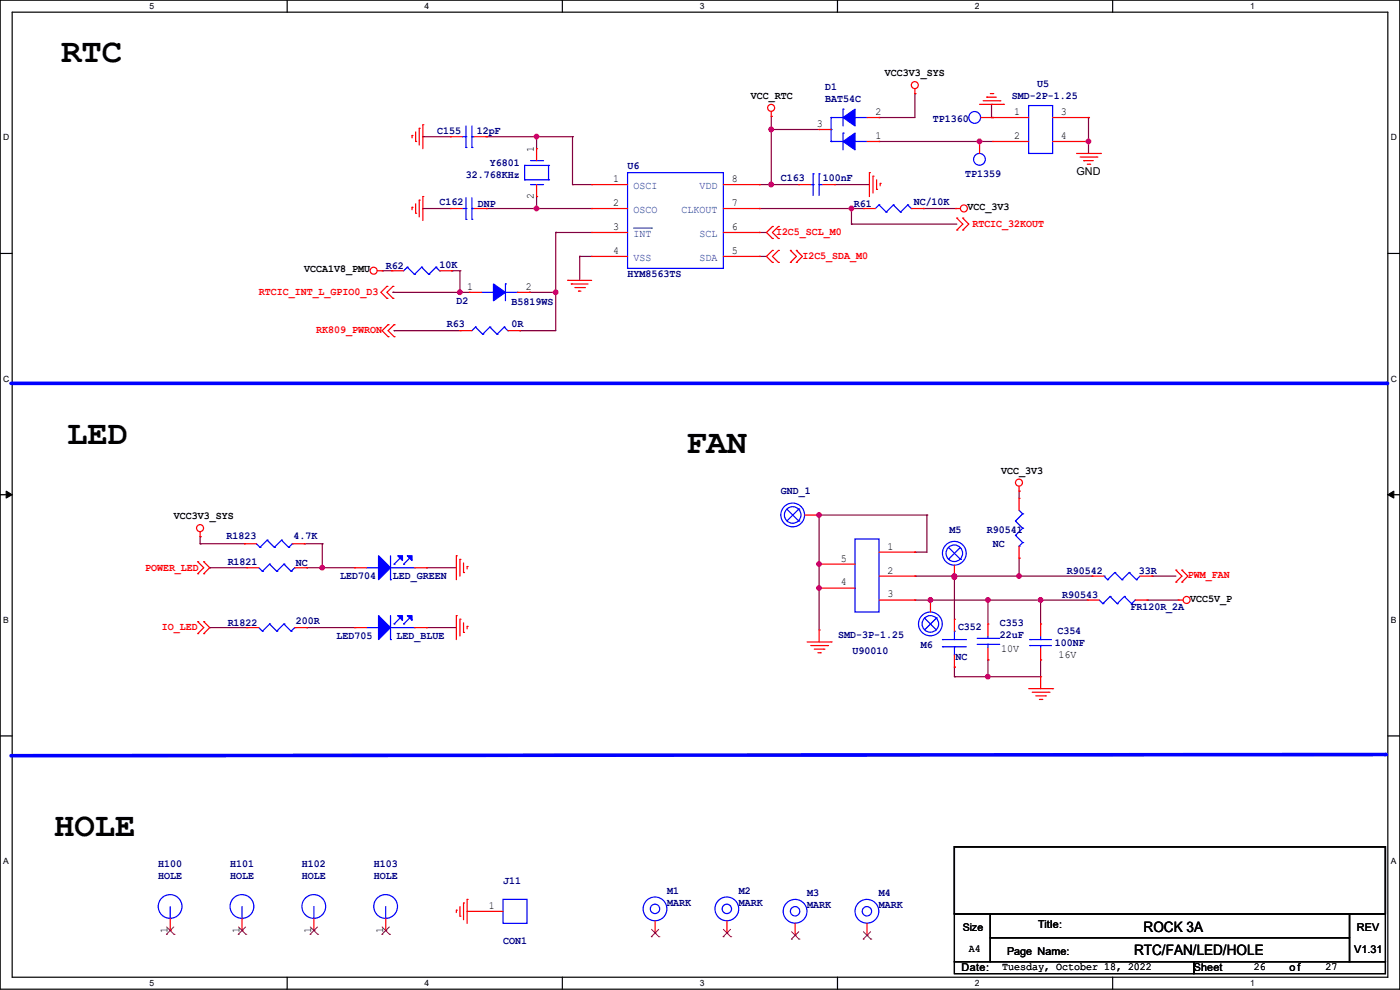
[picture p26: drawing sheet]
<svg xmlns="http://www.w3.org/2000/svg" width="297mm" height="210mm" viewBox="0 0 297 210" stroke-linecap="round" stroke-linejoin="round" font-family="sans-serif">
<defs><g id="words">
<g font-size="7.2">
<text x="13" y="13.2">RTC</text>
<text x="14.3" y="94.2">LED</text>
<text x="145.6" y="96">FAN</text>
<text x="11.5" y="177.3">HOLE</text>
</g>
<g font-size="3">
<text x="242.6" y="197.6">ROCK 3A</text>
<text x="240.6" y="202.7">RTC/FAN/LED/HOLE</text>
</g>
<g font-size="2.3">
<text x="187.7" y="16.1">VCC3V3_SYS</text>
<text x="159.3" y="21">VCC_RTC</text>
<text x="173.3" y="26.9">3</text>
<text x="185.7" y="29.5">1</text>
<text x="185.7" y="24.4">2</text>
<text x="215.2" y="24.4">1</text>
<text x="215.2" y="29.5">2</text>
<text x="225.1" y="24.4">3</text>
<text x="225.1" y="29.5">4</text>
<text x="113.3" y="32.3" transform="rotate(-90 113.3 32.3)">1</text>
<text x="130.1" y="38.6">1</text>
<text x="155.2" y="38.6">8</text>
<text x="228.4" y="37.2">GND</text>
<text x="113.3" y="42.2" transform="rotate(-90 113.3 42.2)">2</text>
<text x="130.1" y="43.7">2</text>
<text x="155.2" y="43.7">7</text>
<text x="205.3" y="44.6">VCC_3V3</text>
<text x="130.1" y="48.8">3</text>
<text x="130.1" y="53.8">4</text>
<text x="155.2" y="53.8">5</text>
<text x="155.2" y="48.8">6</text>
<text x="64.6" y="57.8">VCCA1V8_PMU</text>
<text x="99.1" y="61.5">1</text>
<text x="111.5" y="61.5">2</text>
<text x="212.4" y="100.5">VCC_3V3</text>
<text x="36.9" y="110.1">VCC3V3_SYS</text>
<text x="178.4" y="119.1">5</text>
<text x="188.3" y="116.6">1</text>
<text x="178.4" y="124.2">4</text>
<text x="188.3" y="121.7">2</text>
<text x="188.3" y="126.7">3</text>
<text x="252.5" y="127.6">VCC5V_P</text>
<text x="212.4" y="138.3">10V</text>
<text x="224.6" y="139.6">16V</text>
<text x="35.6" y="197.9" transform="rotate(-90 35.6 197.9)">1</text>
<text x="50.8" y="197.9" transform="rotate(-90 50.8 197.9)">1</text>
<text x="66" y="197.9" transform="rotate(-90 66 197.9)">1</text>
<text x="81.3" y="197.9" transform="rotate(-90 81.3 197.9)">1</text>
<text x="103.7" y="192.8">1</text>
<text x="220.3" y="196.9">Title:</text>
<text x="287.8" y="197.4">REV</text>
<text x="205.5" y="202.1">A4</text>
<text x="213.7" y="202.5">Page Name:</text>
<text x="287.3" y="202.3">V1.31</text>
<text x="204" y="206.1">Date:</text>
<text x="212.6" y="205.9">Tuesday, October 18, 2022</text>
<text x="253.3" y="206.1">Sheet</text>
<text x="266" y="205.9">26</text>
<text x="273.6" y="206.1">of</text>
<text x="281.2" y="205.9">27</text>
</g>
<g font-size="2.3" fill="#000080">
<text x="175" y="19.2">D1</text>
<text x="175" y="21.7">BAT54C</text>
<text x="214.7" y="21">SMD-2P-1.25</text>
<text x="220" y="18.4">U5</text>
<text x="92.8" y="28.3">C155</text>
<text x="101.1" y="28.3">12pF</text>
<text x="197.9" y="25.8">TP1360</text>
<text x="103.9" y="35.2">Y6801</text>
<text x="133.1" y="35.9">U6</text>
<text x="98.8" y="37.7">32.768KHz</text>
<text x="165.7" y="38.5">C163</text>
<text x="174.5" y="38.5">100nF</text>
<text x="204.8" y="37.5">TP1359</text>
<text x="93.3" y="43.6">C162</text>
<text x="101.4" y="43.8">DNP</text>
<text x="181.1" y="43.8">R61</text>
<text x="193.8" y="43.6">NC/10K</text>
<text x="81.8" y="57">R62</text>
<text x="93.3" y="56.8">10K</text>
<text x="133.1" y="58.8">HYM8563TS</text>
<text x="96.8" y="64.4">D2</text>
<text x="108.5" y="64.6">B5819WS</text>
<text x="94.8" y="69.5">R63</text>
<text x="108.5" y="69.5">0R</text>
<text x="165.7" y="104.8">GND_1</text>
<text x="201.5" y="113.2">M5</text>
<text x="209.3" y="113.2">R90541</text>
<text x="48" y="114.4">R1823</text>
<text x="48.3" y="119.8">R1821</text>
<text x="62.3" y="114.4">4.7K</text>
<text x="210.6" y="115.9">NC</text>
<text x="62.8" y="120">NC</text>
<text x="72.2" y="122.8">LED704</text>
<text x="83.4" y="122.8">LED_GREEN</text>
<text x="226.4" y="121.8">R90542</text>
<text x="241.6" y="121.8">33R</text>
<text x="225.3" y="126.9">R90543</text>
<text x="239.8" y="129.4">FR120R_2A</text>
<text x="48.3" y="132.7">R1822</text>
<text x="62.8" y="132.5">200R</text>
<text x="71.4" y="135.5">LED705</text>
<text x="84.1" y="135.5">LED_BLUE</text>
<text x="177.8" y="135.3">SMD-3P-1.25</text>
<text x="195.4" y="137.5">M6</text>
<text x="203.2" y="133.7">C352</text>
<text x="212.1" y="132.7">C353</text>
<text x="212.1" y="135.3">22uF</text>
<text x="223.8" y="137">100NF</text>
<text x="224.3" y="134.5">C354</text>
<text x="180.9" y="138.8">U90010</text>
<text x="202.7" y="140.1">NC</text>
<text x="33.6" y="184">H100</text>
<text x="48.8" y="184">H101</text>
<text x="64.1" y="184">H102</text>
<text x="79.3" y="184">H103</text>
<text x="33.6" y="186.6">HOLE</text>
<text x="48.8" y="186.6">HOLE</text>
<text x="64.1" y="186.6">HOLE</text>
<text x="79.3" y="186.6">HOLE</text>
<text x="106.7" y="187.6">J11</text>
<text x="141.5" y="189.6">M1</text>
<text x="156.8" y="189.6">M2</text>
<text x="171.2" y="190.1">M3</text>
<text x="186.5" y="190.1">M4</text>
<text x="141.5" y="192.2">MARK</text>
<text x="156.8" y="192.2">MARK</text>
<text x="171.2" y="192.7">MARK</text>
<text x="186.5" y="192.7">MARK</text>
<text x="106.7" y="200.3">CON1</text>
</g>
<g font-size="2.3" fill="#004080">
<text x="134.4" y="40.1">OSCI</text>
<text x="148.4" y="40.1">VDD</text>
<text x="134.4" y="45.2">OSCO</text>
<text x="144.6" y="45.2">CLKOUT</text>
<text x="134.4" y="50.2">INT</text>
<text x="148.4" y="50.2">SCL</text>
<text x="134.4" y="55.3">VSS</text>
<text x="148.4" y="55.3">SDA</text>
</g>
<g font-size="2.3" fill="#f00">
<text x="164.6" y="49.9">I2C5_SCL_M0</text>
<text x="206.3" y="48.1">RTCIC_32KOUT</text>
<text x="170.2" y="55">I2C5_SDA_M0</text>
<text x="54.9" y="62.6">RTCIC_INT_L_GPIO0_D3</text>
<text x="67.1" y="70.7">RK809_PWRON</text>
<text x="30.8" y="121">POWER_LED</text>
<text x="252" y="122.6">PWM_FAN</text>
<text x="34.3" y="133.7">IO_LED</text>
</g>
<text font-size="2.2" x="204.3" y="197.4">Size</text>
<g font-size="1.8">
<text x="31.7" y="1.9">5</text>
<text x="90.1" y="1.9">4</text>
<text x="148.5" y="1.9">3</text>
<text x="206.8" y="1.9">2</text>
<text x="265.2" y="1.9">1</text>
<text x=".7" y="29.8">D</text>
<text x="295.1" y="29.8">D</text>
<text x=".7" y="80.9">C</text>
<text x="295.1" y="80.9">C</text>
<text x=".7" y="132.1">B</text>
<text x="295.1" y="132.1">B</text>
<text x=".7" y="183.3">A</text>
<text x="295.1" y="183.3">A</text>
<text x="31.7" y="209.2">5</text>
<text x="90.1" y="209.2">4</text>
<text x="148.5" y="209.2">3</text>
<text x="206.8" y="209.2">2</text>
<text x="265.2" y="209.2">1</text>
</g>
</g></defs>
<path d="M0 0h297v209.8h-297zM2.6 2.6h291.8v204.7h-291.8z" fill="none" stroke="#000" stroke-width=".25"/>
<g fill="#fff">
<path d="M31.7 .3h1v2h-1z"/>
<path d="M31.7 207.6h1v1.9h-1z"/>
</g>
<path d="M60.9 0v2.6M60.9 207.3v2.5" fill="none" stroke="#000" stroke-width=".25"/>
<g fill="#fff">
<path d="M90.1 .3h1v2h-1z"/>
<path d="M90.1 207.6h1v1.9h-1z"/>
</g>
<path d="M119.3 0v2.6M119.3 207.3v2.5" fill="none" stroke="#000" stroke-width=".25"/>
<g fill="#fff">
<path d="M148.5 .3h.9v2h-.9z"/>
<path d="M148.5 207.6h.9v1.9h-.9z"/>
</g>
<path d="M177.7 0v2.6M177.7 207.3v2.5" fill="none" stroke="#000" stroke-width=".25"/>
<g fill="#fff">
<path d="M206.8 .3h1v2h-1z"/>
<path d="M206.8 207.6h1v1.9h-1z"/>
</g>
<path d="M236.1 0v2.6M236.1 207.3v2.5" fill="none" stroke="#000" stroke-width=".25"/>
<g fill="#fff">
<path d="M265.2 .3h1v2h-1z"/>
<path d="M265.2 207.6h1v1.9h-1z"/>
<path d="M.7 28.2h1.2v1.9h-1.2z"/>
<path d="M295.1 28.2h1.2v1.9h-1.2z"/>
<path d="M.7 79.3h1.2v2h-1.2z"/>
<path d="M295.1 79.3h1.2v2h-1.2z"/>
</g>
<path d="M0 53.8h2.6M294.4 53.8h2.6" fill="none" stroke="#000" stroke-width=".25"/>
<g fill="#fff">
<path d="M.7 130.5h1.2v2h-1.2z"/>
<path d="M295.1 130.5h1.1v2h-1.1z"/>
</g>
<path d="M0 104.9h2.6M294.4 104.9h2.6" fill="none" stroke="#000" stroke-width=".25"/>
<path d="M1.3 104.2l1.3 .7-1.3 .8zM294.4 104.9l1.3-.7v1.5z" fill="#000" stroke="#000" stroke-width=".21"/>
<g fill="#fff">
<path d="M.7 181.7h1.2v2h-1.2z"/>
<path d="M295.1 181.7h1.1v2h-1.1z"/>
</g>
<path d="M0 156.1h2.6M294.4 156.1h2.6" fill="none" stroke="#000" stroke-width=".25"/>
<path d="M2.3 81.3h291.9" fill="none" stroke="#00f" stroke-width=".76"/>
<circle cx="294.2" cy="81.3" r=".38" fill="#00f"/>
<path d="M293.9 160.1l-291.6 .2" fill="none" stroke="#00f" stroke-width=".76"/>
<circle cx="293.9" cy="160.1" r=".38" fill="#00f"/>
<g fill="none" stroke="#800040" stroke-width=".25">
<path d="M194.1 19.9h.1M194.1 19.9v5h-7.6M89.7 29h.1M89.7 29h5.8M103.2 29h.1M103.2 29h18.3M113.8 29h.1M113.8 29v2.5M121.5 39.2h.1M121.5 29h.1M121.5 39.2h4M121.5 29v10.2"/>
<path d="M161.1 39.2h.1M161.1 39.2h8.4M163.6 27.5h.1M163.6 24.7h.1M163.6 39.2h.1M163.6 27.5h10.2M163.6 24.7v14.5M177.1 39.2h.1M177.1 39.2h7.3M186.5 30h.1M186.5 24.9h.1M186.5 30h24.1"/>
<path d="M207.8 30h.1M210.4 24.9h.1M210.4 22.1h.1M210.4 24.9h.2M210.4 22.1v2.8M230.9 30h.1M230.9 24.9h.1M230.9 24.9v7.7M81.1 57.4h.1M81.1 57.4h2M89.7 44.2h.1M89.7 44.2h5.8"/>
<path d="M95.8 57.4h.1M95.8 57.4h1.8M97.6 57.4h.1M97.6 57.4v4.6M103.2 44.2h.1M103.2 44.2h22.3M113.8 41.7h.1M113.8 44.2h.1M113.8 41.7v2.5M117.9 49.3h.1M117.9 49.3h7.6M117.9 49.3v20.8h-7.6"/>
<path d="M123 54.4h.1M123 54.4h2.5M123 54.4v5.1M161.1 49.3h.1M161.1 54.4h.1M161.1 44.2h.1M161.1 44.2h22.1M161.1 49.3h1.5M161.1 54.4h1.5M180.6 44.2h.1M180.6 47.5h.1M180.6 44.2v3.3"/>
<path d="M180.6 47.5h22.4M195.9 44.2h.1M195.9 44.2h6.8M83.4 62h.1M83.4 62h16.2M83.6 70.1h.1M83.6 70.1h14M97.6 62h.1M110.3 70.1h.1M112.3 62h.1M112.3 62h5.6M117.9 62h.1"/>
<path d="M42.5 113.8h.1M42.5 115.4h.1M42.5 115.4h9.4M42.5 113.8v1.6M64.6 115.4h.1M64.6 115.4h3.8M68.4 115.4h.1M68.4 115.4v5M173.3 109.3h.1M173.3 109.3h23.3M173.8 119.7h.1M173.8 109.3h.1"/>
<path d="M173.8 109.3v24.3M194.1 117.1h.1M196.6 109.3h.1M196.6 109.3v7.8h-2.5M216.2 118.4h.1M216.2 104.2h.1M216.2 104.2v1.5M216.2 118.4v3.8M44.5 133.1h.1M44.5 120.4h.1M44.5 120.4h7.9M44.5 133.1h7.9"/>
<path d="M65.1 120.4h.1M65.1 133.1h.1M65.1 120.4h10.1M65.1 133.1h10.1M68.4 120.4h.1M90.5 120.4h.1M90.5 133.1h.1M90.5 120.4h6.3M90.5 133.1h6.3M173.8 124.8h.1M194.1 127.3h.1M194.1 122.2h.1"/>
<path d="M194.1 122.2h37.6M194.1 127.3h36.6M197.4 127.3h.1M202.5 122.2h.1M202.5 122.5h.1M202.5 122.2v9.2M209.6 127.3h.1M209.6 140h.1M209.6 127.3v5.1M209.6 140v3.6M216.2 122.2h.1M220.8 140h.1"/>
<path d="M220.8 127.3h.1M220.8 127.3v5.1M220.8 140v3.6h-18.3M243.4 127.3h.1M243.4 127.3h6.6M244.4 122.2h.1M244.4 122.2h5.1M202.5 143.6h.1M202.5 141.5h.1M202.5 141.5v2.1M209.6 143.6h.1"/>
</g>
<g fill="#f0f" stroke="#f0f" stroke-width=".25">
<circle cx="68.3" cy="120.4" r=".49"/>
<circle cx="180.6" cy="44.2" r=".49"/>
<circle cx="230.9" cy="30" r=".49"/>
<circle cx="113.8" cy="29" r=".49"/>
<circle cx="207.8" cy="30" r=".49"/>
<circle cx="163.6" cy="39.1" r=".49"/>
<circle cx="163.6" cy="27.5" r=".49"/>
<circle cx="97.6" cy="62" r=".49"/>
<circle cx="113.8" cy="44.2" r=".49"/>
<circle cx="117.9" cy="62" r=".49"/>
<circle cx="216.2" cy="122.2" r=".49"/>
<circle cx="197.4" cy="127.3" r=".49"/>
<circle cx="220.7" cy="127.3" r=".49"/>
<circle cx="209.6" cy="143.5" r=".49"/>
<circle cx="173.8" cy="119.7" r=".49"/>
<circle cx="173.8" cy="124.7" r=".49"/>
<circle cx="202.5" cy="122.4" r=".49"/>
<circle cx="202.5" cy="122.2" r=".49"/>
<circle cx="173.8" cy="109.2" r=".49"/>
<circle cx="209.6" cy="127.3" r=".49"/>
</g>
<g fill="none" stroke="#f00" stroke-width=".25">
<path d="M194.1 19.9h.1M194.1 18.8v1.1M210.1 19.9h.5M210.6 19.9h.1M87.4 28.7h.1M87.4 28.7v.6M88.2 30h.1M88.2 28v2M88.9 27.2h.1M88.9 27.2v3.6M89.7 26.5h.1M89.7 26.5v5"/>
<path d="M95.5 29h.1M95.5 29h2.6M100.6 29h2.6M103.2 29h.1M113.8 31.5h.1M113.8 31.5v2.6M113.8 39.2v2.5M125.5 39.2h.1M125.5 39.2h7.6M153.5 39.2h7.6M161.1 39.2h.1M163.6 24.7h.1"/>
<path d="M163.6 23.7v1M169.5 39.2h.1M169.5 39.2h2.5M173.8 27.5h.1M173.8 27.5h2.5M174.5 39.2h2.6M177.1 39.2h.1M183.9 24.9h2.6M183.9 30h2.6M184.4 36.6h.1M184.4 36.6v5.1M185.2 37.4h.1"/>
<path d="M185.2 37.4v3.5M186 38.1v2.1M186.5 30h.1M186.5 24.9h.1M186.7 38.9h.1M186.7 38.9v.5M207.8 30h.1M207.8 22.1h5.1M207.8 30v2.6M208.1 24.9h10.1M208.6 21.4h3.5M209.3 20.6h.1"/>
<path d="M209.3 20.6h2.1M210.6 24.9h.1M210.6 30h.1M210.6 30h7.6M212.1 21.4h.1M212.9 22.1h.1M223.3 24.9h7.6M223.3 30h7.6M228.4 32.6h5.1M229.2 33.3h3.5M229.9 34.1h.1M229.9 34.1h2"/>
<path d="M230.7 34.8h.5M230.9 24.9h.1M230.9 30h.1M231.2 34.8h.1M232.7 33.3h.1M233.5 32.6h.1M80.1 57.4h1M81.1 57.4h.1M83.1 57.4h.1M83.1 57.4h2.5M87.4 44h.1M87.4 44v.5"/>
<path d="M88.2 45.3h.1M88.2 43.2v2.1M88.9 42.5h.1M88.9 42.5v3.5M89.7 41.7h.1M89.7 41.7v5.1M93.3 57.4h2.5M95.5 44.2h.1M95.5 44.2h2.6M95.8 57.4h.1M100.6 44.2h2.6M103.2 44.2h.1"/>
<path d="M113.8 41.7h.1M120.4 59.5h.1M120.4 59.5h5.1M125.5 44.2h.1M125.5 49.3h.1M125.5 54.4h.1M125.5 44.2h7.6M125.5 49.3h7.6M125.5 54.4h7.6M153.5 44.2h7.6M153.5 49.3h7.6M153.5 54.4h7.6"/>
<path d="M161.1 54.4h.1M161.1 49.3h.1M161.1 44.2h.1M163.9 48h.1M163.9 50.6h.1M163.9 55.7h.1M163.9 53.1h.1M163.9 48l-1.3 1.3 1.3 1.3M163.9 53.1l-1.3 1.3 1.3 1.3M165.1 50.6h.1M165.1 48h.1M165.1 53.1h.1"/>
<path d="M165.1 55.7h.1M165.1 48l-1.2 1.3 1.2 1.3M165.1 53.1l-1.2 1.3 1.2 1.3M167.7 53.1h.1M167.7 55.7h.1M167.7 53.1l1.3 1.3-1.3 1.3M169 53.1h.1M169 55.7h.1M169 53.1l1.2 1.3-1.2 1.3M183.2 44.2h.1M183.2 44.2h2.5M186 40.2h.1"/>
<path d="M193.3 44.2h2.6M195.9 44.2h.1M202.7 44.2h.1M202.7 44.2h1.1M203 46.3h.1M203 48.8h.1M203 46.3l1.3 1.2-1.3 1.3M204.3 46.3h.1M204.3 48.8h.1M204.3 46.3l1.2 1.2-1.2 1.3M82.1 60.7h.1M82.1 63.3h.1"/>
<path d="M82.1 60.7l-1.3 1.3 1.3 1.3M82.3 68.9h.1M82.3 71.4h.1M82.3 68.9l-1.2 1.2 1.2 1.3M83.4 60.7h.1M83.4 63.3h.1M83.4 60.7l-1.3 1.3 1.3 1.3M83.6 68.9h.1M83.6 71.4h.1M83.6 68.9l-1.3 1.2 1.3 1.3M97.6 70.1h.1M97.6 70.1h2.5"/>
<path d="M99.6 62h.1M99.6 62h2.6M107.7 70.1h2.6M109.8 62h2.5M110.3 70.1h.1M112.3 62h.1M121.2 60.2h.1M121.2 60.2h3.6M122 61h2M122.7 61.8h.1M122.7 61.8h.5M124 61h.1"/>
<path d="M42 119.2h.1M42 119.2l1.2 1.2-1.2 1.3M42.5 113.8h.1M42.5 112.8v1M43.2 119.2h.1M43.2 119.2l1.3 1.2-1.3 1.3M51.9 115.4h.1M51.9 115.4h2.5M62 115.4h2.6M64.6 115.4h.1M96.8 117.9h.1M96.8 117.9v5.1"/>
<path d="M97.6 118.7h.1M97.6 118.7v3.5M98.3 119.4v2.1M170.7 109.3h2.6M173.3 109.3h.1M173.8 119.7h.1M173.8 119.7h7.6M186.5 117.1h7.6M194.1 117.1h.1M202.5 119.9v2.6M216.2 104.2h.1M216.2 105.7h.1"/>
<path d="M216.2 118.4h.1M216.2 103.2v1M216.2 105.7v2.5M216.2 115.9v2.5M42 121.7h.1M42 134.4h.1M42 131.9h.1M42 131.9l1.2 1.2-1.2 1.3M43.2 121.7h.1M43.2 131.9h.1M43.2 134.4h.1M43.2 131.9l1.3 1.2-1.3 1.3"/>
<path d="M52.4 133.1h.1M52.4 120.4h.1M52.4 133.1h2.5M52.4 120.4h2.5M62.5 133.1h2.6M62.5 120.4h2.6M65.1 133.1h.1M65.1 120.4h.1M75.2 133.1h.1M75.2 120.4h.1M75.2 133.1h2.6M75.2 120.4h2.6"/>
<path d="M87.9 133.1h2.6M87.9 120.4h2.6M90.5 133.1h.1M90.5 120.4h.1M96.8 130.6h.1M96.8 130.6v5.1M97.6 131.4h.1M97.6 131.4v3.5M98.3 121.5h.1M98.3 134.2h.1M98.3 132.1v2.1M99.1 120.2h.1"/>
<path d="M99.1 132.9h.1M99.1 120.2v.5M99.1 132.9v.5M171.2 136.2h5.1M172 136.9h3.6M172.8 137.7h2M173.5 138.5h.5M173.8 133.6h.1M173.8 124.8h.1M173.8 133.6v2.6M173.8 124.8h7.6M174 138.5h.1"/>
<path d="M174.8 137.7h.1M175.6 136.9h.1M176.3 136.2h.1M186.5 127.3h7.6M186.5 122.2h7.6M194.1 122.2h.1M194.1 127.3h.1M197.4 127.3h.1M197.4 127.3v2.5M202.5 131.4h.1M202.5 122.5h.1M202.5 131.4v2.5"/>
<path d="M202.5 139v2.5M209.6 132.4h.1M209.6 140h.1M209.6 132.4v2.5M209.6 137.5v2.5M220.8 140h.1M220.8 132.4h.1M220.8 132.4v2.5M220.8 137.5v2.5M230.7 127.3h.1M230.7 127.3h2.5M231.7 122.2h.1"/>
<path d="M231.7 122.2h2.5M240.8 127.3h2.6M241.9 122.2h2.5M243.4 127.3h.1M244.4 122.2h.1M249.5 123.5h.1M249.5 120.9h.1M249.5 120.9l1.2 1.3-1.2 1.3M250 127.3h.1M250 127.3h1M250.7 123.5h.1M250.7 120.9h.1"/>
<path d="M250.7 120.9l1.3 1.3-1.3 1.3M202.5 141.5h.1M218.2 146.1h5.1M219 146.9h3.5M219.8 147.6h2M220.5 148.4h.5M220.8 143.6h.1M220.8 143.6v2.5M221 148.4h.1M221.8 147.6h.1M222.5 146.9h.1M223.3 146.1h.1"/>
<path d="M36.1 197.4h.1M36.1 194.9v2.5M51.4 197.4h.1M51.4 194.9v2.5M66.6 197.4h.1M66.6 194.9v2.5M81.8 197.4h.1M81.8 194.9v2.5M96.8 193.1h.1M96.8 193.1v.5M97.6 194.4h.1M97.6 192.3v2.1"/>
<path d="M98.3 191.6h.1M98.3 191.6v3.5M99.1 190.8h.1M99.1 193.3h.1M99.1 190.8v5.1M99.1 193.3h7.6M139 197.9h.1M139 195.4v2.5M154.2 197.9h.1M154.2 195.4v2.5M168.7 198.4h.1M168.7 195.9v2.5"/>
<path d="M183.9 198.4h.1M183.9 195.9v2.5"/>
<circle cx="194.1" cy="18.1" r=".74"/>
<circle cx="163.6" cy="22.9" r=".74"/>
<circle cx="79.3" cy="57.4" r=".74"/>
<circle cx="204.5" cy="44.2" r=".74"/>
<circle cx="42.4" cy="112" r=".74"/>
<circle cx="216.2" cy="102.4" r=".74"/>
<circle cx="251.7" cy="127.3" r=".74"/>
</g>
<path d="M202.5 179.6h91.4v14.2h-91.4zM202.5 193.8h7.6v10.2h-7.6zM210.1 193.8h76.2v5.1h-76.2zM210.1 198.9h76.2v5.1h-76.2zM286.3 193.8h7.6v10.2h-7.6zM202.5 204h50.8v2.5h-50.8zM253.3 204h40.6v2.5h-40.6z" fill="none" stroke="#000" stroke-width=".25"/>
<g fill="none" stroke="#00f" stroke-width=".25">
<path d="M98.1 29h.7M98.8 31.3h.1M98.8 29h.1M98.8 26.7v4.6M100.1 29h.1M100.1 31.3h.1M100.1 26.7v4.6M100.1 29h.5M111.3 38.1h.1M111.3 35.1h.1M111.3 35.1h5.1M111.3 38.1h5.1"/>
<path d="M111.3 35.1v3M112.6 34.1h2.5M112.6 39.2h2.5M115.1 34.1h.1M115.1 39.2h.1M116.4 35.1h.1M116.4 38.1h.1M116.4 35.1v3M133.1 36.6h20.4v20.3h-20.4zM172 39.2h.5M172.5 39.2h.1M172.5 36.9h.1"/>
<path d="M172.5 36.9v4.5M173.8 36.9h.1M173.8 39.2h.1M173.8 39.2h.7M173.8 36.9v4.5M176.3 30h.1M176.3 24.9h.1M176.3 27.5h.1M176.3 30h2.6M176.3 24.9h2.6M176.3 24.9v5.1M178.9 28.2h.1"/>
<path d="M178.9 23.2h.1M178.9 23.2v3.5M178.9 28.2v3.6M181.4 30h.1M181.4 24.9h.1M181.4 30h2.5M181.4 24.9h2.5M218.2 22.4h5.1v10.2h-5.1zM86.4 56.7h.1M86.4 56.7l-.8 .7M86.4 56.7l1.5 1.5M87.9 58.2h.1"/>
<path d="M89.5 56.7h.1M89.5 56.7l-1.6 1.5M89.5 56.7l1.5 1.5M91 58.2h.1M92.5 56.7h.1M92.5 56.7l-1.5 1.5M92.5 56.7l.8 .7M93.3 57.4h.1M98.1 44.2h.7M98.8 46.5h.1M98.8 44.2h.1M98.8 42v4.5"/>
<path d="M100.1 44.2h.1M100.1 46.5h.1M100.1 44.2h.5M100.1 42v4.5M186.5 43.5h.1M186.5 43.5l-.8 .7M186.5 43.5l1.5 1.5M188 45h.1M189.5 43.5h.1M189.5 43.5l-1.5 1.5M189.5 43.5l1.6 1.5M191.1 45h.1"/>
<path d="M192.6 43.5h.1M192.6 43.5l-1.5 1.5M192.6 43.5l.7 .7M193.3 44.2h.1M100.9 69.4h.1M100.9 69.4l-.8 .7M100.9 69.4l1.5 1.5M102.2 62h2.5M102.4 70.9h.1M103.9 69.4h.1M103.9 69.4l-1.5 1.5M103.9 69.4l1.6 1.5"/>
<path d="M104.7 62h.1M105.5 70.9h.1M107 69.4h.1M107 69.4l-1.5 1.5M107 69.4l.7 .7M107.2 60.2h.1M107.2 60.2v3.6M107.2 62h2.6M107.7 70.1h.1M109.8 62h.1M54.4 115.4l.8 .7M55.2 116.1h.1"/>
<path d="M56.7 114.6h.1M56.7 114.6l-1.5 1.5M56.7 114.6l1.5 1.5M57.2 119.7h.1M57.2 119.7l-1.5 1.5M57.2 119.7l1.5 1.5M58.2 116.1h.1M59.7 114.6h.1M59.7 114.6l-1.5 1.5M59.7 114.6l1.6 1.5M60.2 119.7h.1M60.2 119.7l-1.5 1.5"/>
<path d="M60.2 119.7l1.6 1.5M61.3 116.1h.1M62 115.4h.1M62 115.4l-.7 .7M82.8 117.9v5.1M83.6 119.7h.1M84.9 118.4l-1.3 1.3M85.6 119.7h.1M86.9 118.4l-1.3 1.3M166.9 108l2.6 2.5M169.5 108h.1M169.5 110.5h.1"/>
<path d="M169.5 108l-2.6 2.5M181.4 114.3h5.1v15.5h-5.1zM201.2 118.7h.1M201.2 116.1l2.6 2.6M203.8 118.7h.1M203.8 116.1l-2.6 2.6M215.4 110.5h.1M215.4 113.6h.1M215.4 110.5l1.6 1.6M215.4 113.6l1.6 1.5M216.2 115.9h.1M216.2 108.2l.8 .8"/>
<path d="M217 109h.1M217 112.1h.1M217 115.1h.1M217 109l-1.6 1.5M217 112.1l-1.6 1.5M217 115.1l-.8 .8M54.9 133.1l.8 .8M54.9 120.4l.8 .8M55.7 133.9h.1M55.7 121.2h.1M57.2 132.4h.1M57.2 132.4l-1.5 1.5"/>
<path d="M57.2 132.4l1.5 1.5M58.7 133.9h.1M58.7 121.2h.1M60.2 132.4h.1M60.2 132.4l-1.5 1.5M60.2 132.4l1.6 1.5M61.8 133.9h.1M61.8 121.2h.1M62.5 133.1h.1M62.5 120.4h.1M62.5 133.1l-.7 .8M62.5 120.4l-.7 .8"/>
<path d="M77.8 133.1h2.5M77.8 120.4h2.5M80.3 133.1h.1M80.3 120.4h.1M82.8 135.7h.1M82.8 123h.1M82.8 130.6v5.1M82.8 133.1h5.1M82.8 120.4h5.1M83.6 132.4h.1M84.9 131.1l-1.3 1.3M85.6 132.4h.1"/>
<path d="M86.9 131.1l-1.3 1.3M87.9 133.1h.1M87.9 120.4h.1M196.1 131.1h.1M196.1 131.1l2.6 2.5M198.7 131.1h.1M198.7 131.1l-2.6 2.5M199.9 135.7h.1M199.9 137.2h.1M199.9 135.7h5.1M199.9 137.2h5.1M202.5 133.9h.1"/>
<path d="M202.5 137.2h.1M202.5 133.9v1.8M202.5 137.2v1.8M207.3 136.7h4.6M207.3 135.4h4.6M209.6 135.4h.1M209.6 136.7h.1M209.6 134.9v.5M209.6 136.7v.8M211.9 136.7h.1M211.9 135.4h.1M218.5 135.7h.1"/>
<path d="M218.5 136.9h.1M218.5 135.7h4.6M218.5 136.9h4.6M220.8 136.9h.1M220.8 135.7h.1M220.8 134.9v.8M220.8 136.9v.6M233.2 127.3l.8 .8M234 128.1h.1M234.2 122.2h.1M234.2 122.2l.8 .8M235 123h.1"/>
<path d="M235.5 126.5h.1M235.5 126.5l-1.5 1.6M235.5 126.5l1.5 1.6M236.5 121.5h.1M236.5 121.5l1.5 1.5M236.5 121.5l-1.5 1.5M237 128.1h.1M238 123h.1M238.5 126.5h.1M238.5 126.5l1.6 1.6M238.5 126.5l-1.5 1.6M239.6 121.5h.1"/>
<path d="M239.6 121.5l1.5 1.5M239.6 121.5l-1.6 1.5M240.1 128.1h.1M240.8 127.3h.1M240.8 127.3l-.7 .8M241.1 123h.1M241.9 122.2l-.8 .8M36.1 194.9h.1M36.1 192.3v2.6M51.4 194.9h.1M51.4 192.3v2.6M66.6 194.9h.1"/>
<path d="M66.6 192.3v2.6M81.8 194.9h.1M81.8 192.3v2.6M106.7 190.8h5.1v5.1h-5.1z"/>
<circle cx="206.8" cy="24.9" r="1.25"/>
<circle cx="207.8" cy="33.8" r="1.25"/>
<circle cx="168.2" cy="109.2" r="1.76"/>
<circle cx="168.2" cy="109.2" r="2.52"/>
<circle cx="202.5" cy="117.4" r="1.76"/>
<circle cx="202.5" cy="117.4" r="2.52"/>
<circle cx="197.4" cy="132.4" r="1.76"/>
<circle cx="197.4" cy="132.4" r="2.52"/>
<circle cx="36.1" cy="192.3" r="2.52"/>
<circle cx="51.3" cy="192.3" r="2.52"/>
<circle cx="66.6" cy="192.3" r="2.52"/>
<circle cx="81.8" cy="192.3" r="2.52"/>
<circle cx="139" cy="192.8" r="2.52"/>
<circle cx="139" cy="192.8" r=".99"/>
<circle cx="154.2" cy="192.8" r="2.52"/>
<circle cx="154.2" cy="192.8" r=".99"/>
<circle cx="168.7" cy="193.3" r="2.52"/>
<circle cx="168.7" cy="193.3" r=".99"/>
<circle cx="183.9" cy="193.3" r="2.52"/>
<circle cx="183.9" cy="193.3" r=".99"/>
</g>
<g fill="none" stroke="#804000" stroke-width=".21">
<path d="M35.3 198.2h.1M35.3 196.6l1.6 1.6M36.9 196.6l-1.6 1.6M36.9 198.2h.1M50.5 198.2h.1M50.6 196.6l1.6 1.6M52.1 196.6l-1.6 1.6M52.2 198.2h.1M65.8 198.2h.1M65.8 196.6l1.6 1.6M67.4 196.6l-1.6 1.6M67.4 198.2h.1"/>
<path d="M81 198.2h.1M81.1 196.6l1.5 1.6M82.6 196.6l-1.6 1.6M82.6 198.2h.1M138.2 198.7h.1M138.2 197.1l1.6 1.6M139.7 197.1l-1.5 1.6M139.8 198.7h.1M153.4 198.7h.1M153.5 197.1l1.5 1.6M155 197.1l-1.6 1.6M155 198.7h.1"/>
<path d="M167.9 199.2h.1M167.9 197.7l1.6 1.5M169.5 197.7l-1.6 1.5M169.5 199.2h.1M183.1 199.2h.1M183.2 197.7l1.5 1.5M184.7 197.7l-1.6 1.5M184.7 199.2h.1"/>
</g>
<g fill="#00f" stroke="#00f" stroke-width=".25">
<path d="M80.3 130.6l2.5 2.5-2.5 2.6z"/>
<path d="M84.4 130.6h1v1z"/>
<path d="M86.4 130.6h1v1z"/>
<path d="M80.3 117.9l2.5 2.5-2.5 2.6z"/>
<path d="M84.4 117.9h1v1z"/>
<path d="M86.4 117.9h1v1z"/>
<path d="M104.7 60.2l2.5 1.8-2.5 1.8z" fill-rule="evenodd"/>
<path d="M178.9 30l2.5-1.8v3.6z" fill-rule="evenodd"/>
<path d="M178.9 24.9l2.5-1.7v3.5z" fill-rule="evenodd"/>
</g>
<path d="M134.4 48.4h3.8M138.2 48.4h.1" fill="none" stroke="#004080" stroke-width=".21"/>
<use href="#words"/>
</svg>
